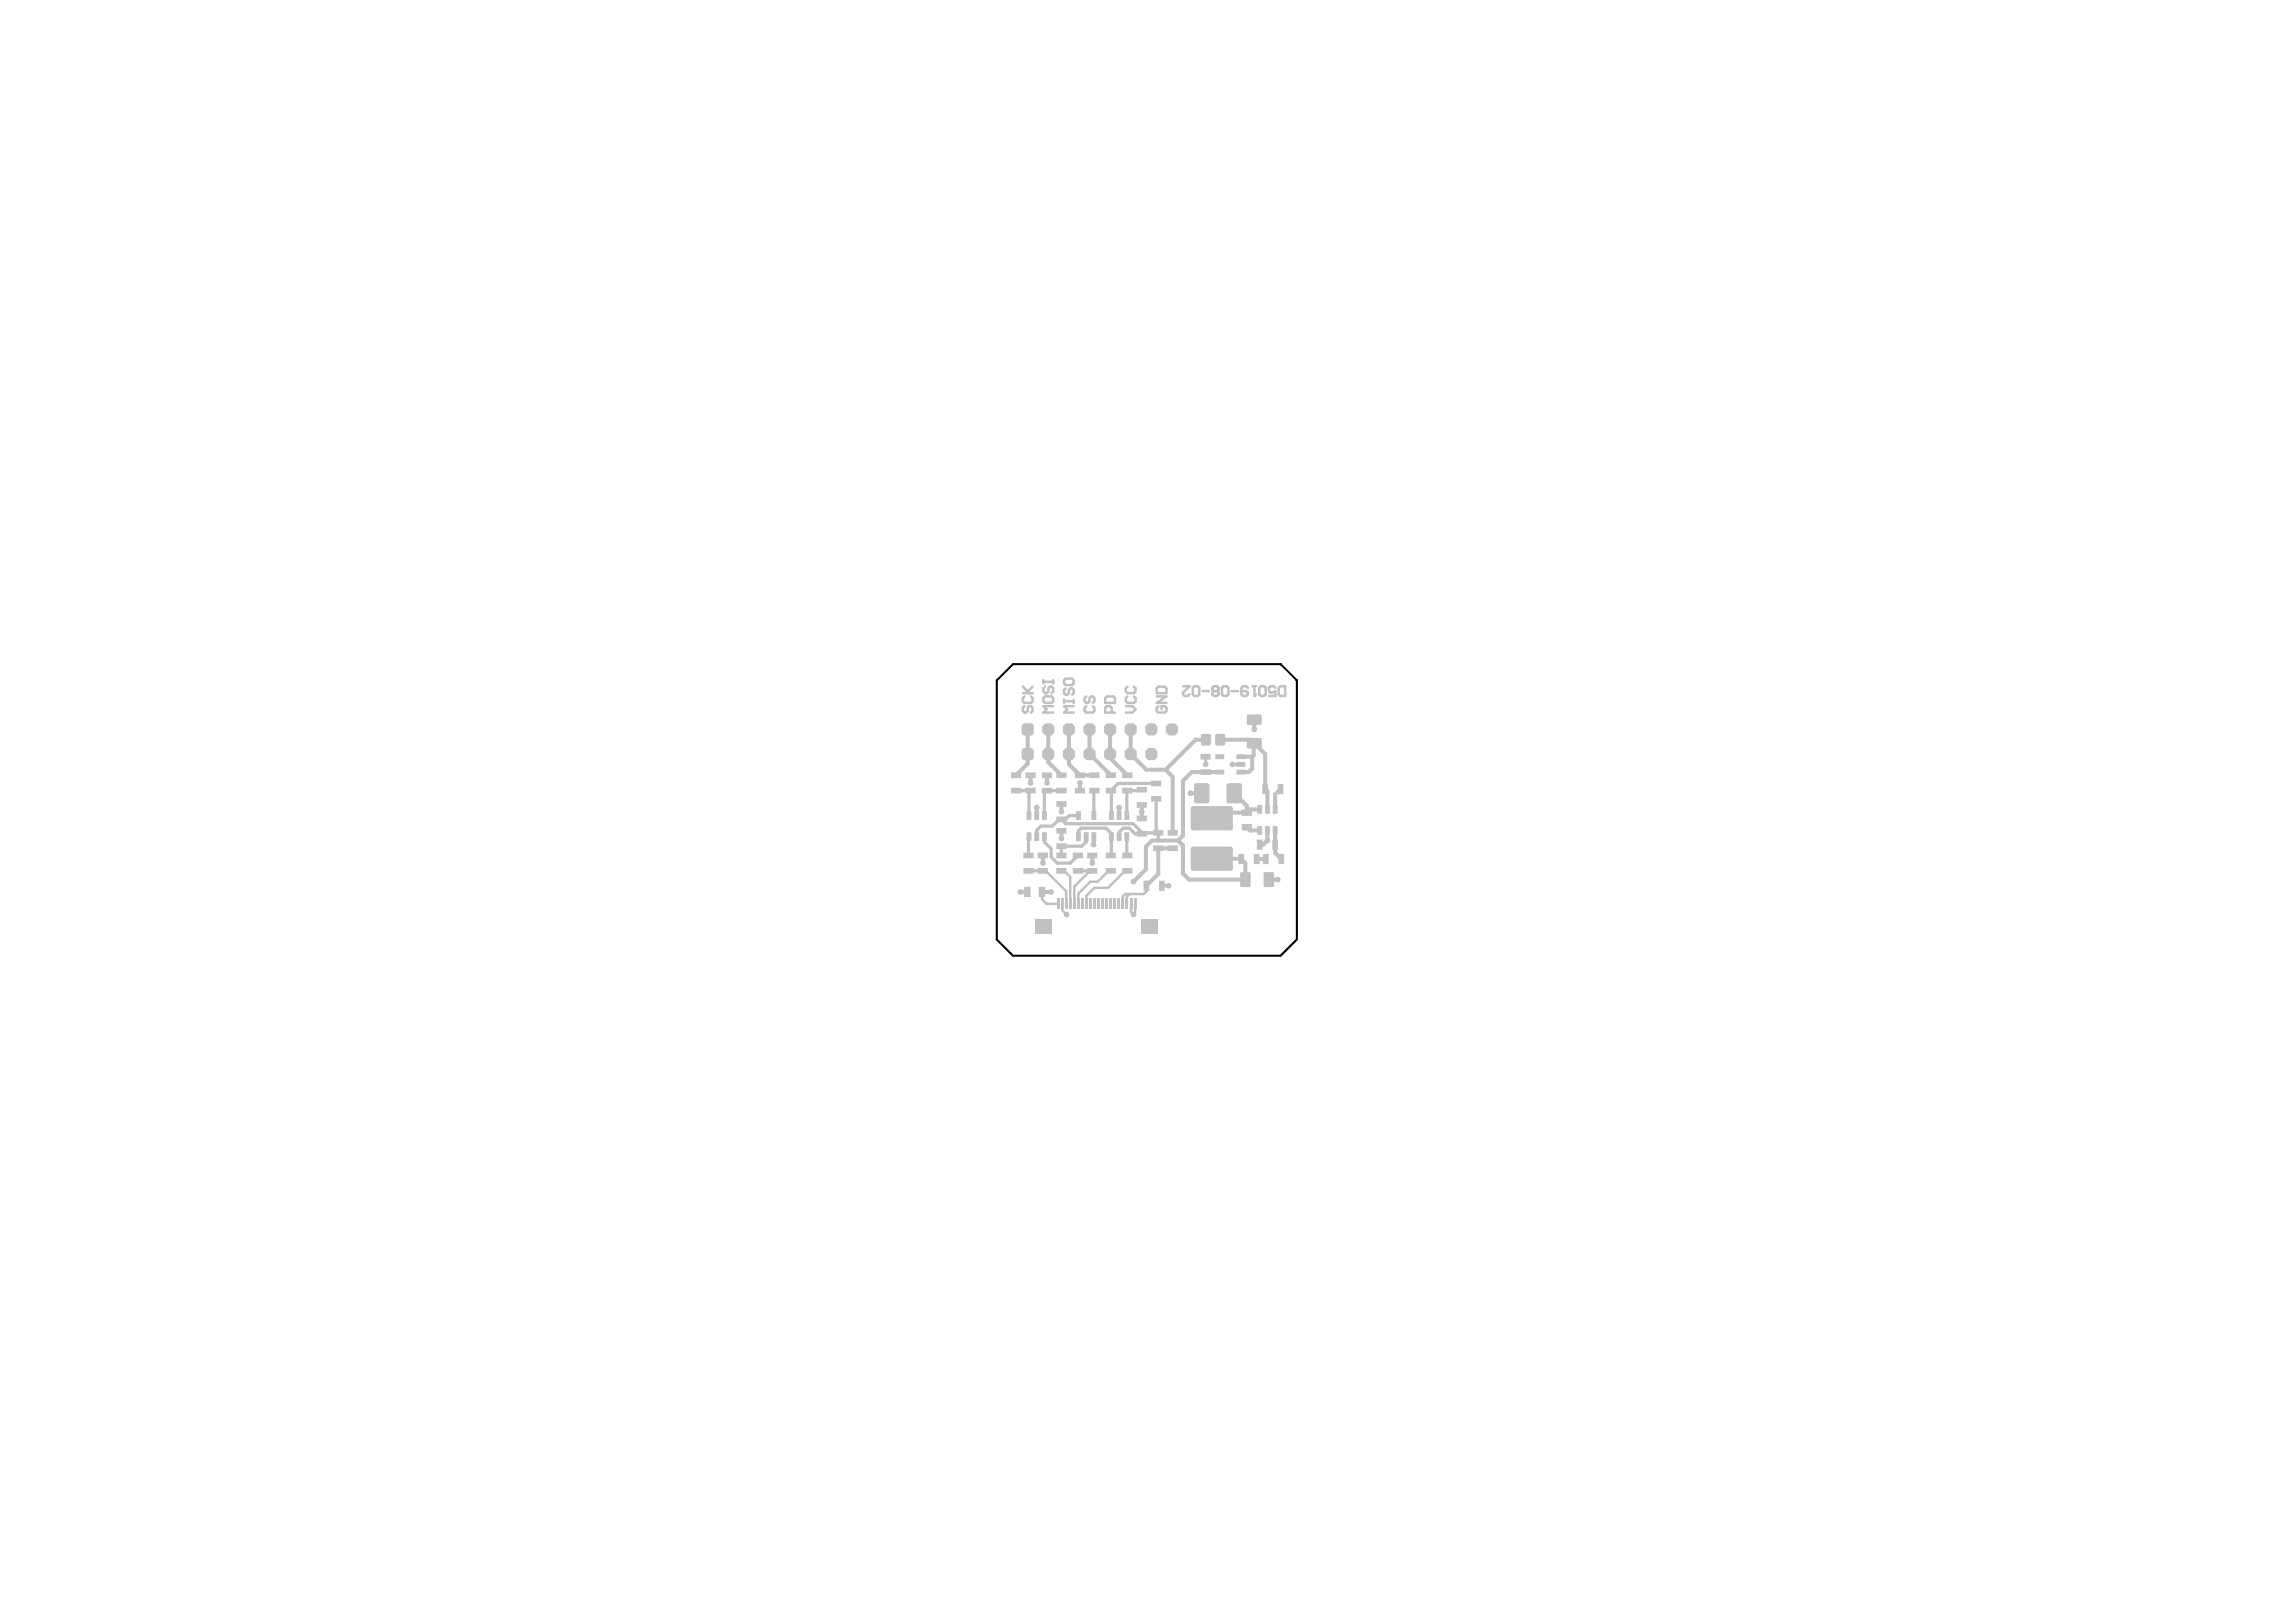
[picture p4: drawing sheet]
<svg xmlns="http://www.w3.org/2000/svg" width="297mm" height="210mm" viewBox="0 0 297 210" stroke-linecap="round" stroke-linejoin="round" font-family="sans-serif">
<path d="M129 88l2.1-2.1h34.6l2.1 2.1v33.6l-2.1 2.1h-34.6l-2.1-2.1z" fill="none" stroke="#000" stroke-width=".27"/>
<path d="M134.8 115.4v1l.6 .6h1.5M134.9 112.7h.4M141.1 114.1h.9" fill="none" stroke="#c0c0c0" stroke-width=".31"/>
<g fill="none" stroke="#c0c0c0" stroke-width=".52">
<path d="M133 94.4v4.4l-1.5 1.5M135.6 94.4v4.2l1.7 1.7M138.3 94.4v4.5l1.4 1.4h1.9M140.9 94.4v3.2l2.8 2.7M143.6 94.4v3.7l2.2 2.2M146.3 94.4v3.2l2 2h2.5l.9 .9v7.3M154.7 95.7h.8M156 99.9h-1.8l-1.2 1.2v7l-.6 .7 .6 .6v3.6l.8 .8h7.3v-2.1M157.9 95.7h3.9l1.9 1.9v4.5M160.5 97.9h1.5M162 99.5l-.5 .4h-1M132 115.4h.9"/>
<path d="M133.3 100.3v1M134.1 104.5v1M134.8 115.4h1.2M134.9 110.7v1M135.5 100.3v1M137.3 104v1M137.3 107.5v1M139.7 101.3v1M141.3 110.7v1M141.5 109.3h.1M141.5 108.2v.1M144.8 104.5v1"/>
<path d="M147.7 104.2v1.7M155.5 102.6v.1M159.7 102.7l1.6 1.6v.9M160.5 111.1l.1 .1M165 109.3v1.1l.8 .8"/>
</g>
<path d="M156 97.9v1M138.3 105.5l-.5 .5M147.7 102.2l-.1 .1h-1.8M149.6 103.4v4.4" fill="none" stroke="#c0c0c0" stroke-width=".42"/>
<circle cx="135.5" cy="102.3" r=".21" fill="#c0c0c0"/>
<path d="M137.3 102.3h-1.8l-.4 .3v2.9" fill="none" stroke="#c0c0c0" stroke-width=".42"/>
<circle cx="133.3" cy="102.3" r=".21" fill="#c0c0c0"/>
<g fill="none" stroke="#c0c0c0" stroke-width=".42">
<path d="M131.5 102.3h1.8l-.2 .2v3M134.1 107.4v.9M137.4 106.2l.5 .4h8.7l1.1 1.1v.2M137.8 106h-.8l-.8 .9h-1.5M138.3 105.5h1.2M139.5 112.7h1.8M139.9 107.2l-.4 .3v.8M140.5 108.3v.6l-.5 .6h-2.7M141.6 102.3l-.1 .1v3.1M143.1 107.2l.7 .7v.4M145.8 102.3v.1v3.1M147.7 107.9l.1-.1h2v1"/>
<path d="M147.7 107.9h-.9l-.7-.7h-.8l-.5 .5v.6M149.6 101.4h-5l-.9 .9 .1 .1v3.1"/>
</g>
<path d="M143.7 112.7h-.3l-1.4 1.4M145.5 112.7l-2.2 2.2" fill="none" stroke="#c0c0c0" stroke-width=".31"/>
<path d="M141.5 108.3v1" fill="none" stroke="#c0c0c0" stroke-width=".52"/>
<circle cx="133.1" cy="112.7" r=".21" fill="#c0c0c0"/>
<path d="M133.1 112.7h1.8M135.1 109l.9 .8v1.1l.8 .8h1.7l1-1M137.3 109.5v1.2M143.8 108.8v1.8l-.1 .1M145.8 108.8v1.8v.1" fill="none" stroke="#c0c0c0" stroke-width=".42"/>
<path d="M141.3 112.7h-.3l-2 2" fill="none" stroke="#c0c0c0" stroke-width=".31"/>
<circle cx="139.5" cy="112.7" r=".16" fill="#c0c0c0"/>
<path d="M159.4 98.9h1.1M133.1 108.3v2.4M134.7 106.9l-.6 .5M135.1 108.3v.7M139.9 107.2h3.2M150.3 114.6h.9" fill="none" stroke="#c0c0c0" stroke-width=".42"/>
<g fill="none" stroke="#c0c0c0" stroke-width=".31">
<path d="M132.3 89.7h1.3M132.3 88.9l.9 .8M132.5 91.4l-.2 .2v.4l.2 .2h.2l.3-.2v-.4l.2-.2h.2l.2 .2v.4l-.2 .2M132.5 90.1l-.2 .2v.5l.2 .2h.9l.2-.2v-.5l-.2-.2M133.6 88.9l-.6 .6M135 90.3l.2-.2h.8l.2 .2v.5l-.2 .2h-.8l-.2-.2zM135 88v.4M135 88.2h1.2M135.2 88.9l-.2 .2v.4l.2 .2h.2l.2-.2v-.4l.2-.2h.2l.2 .2v.4l-.2 .2M136.2 91.4h-1.2l.4 .4-.4 .4h1.2M136.2 88v.4M137.7 88l.2-.2h.8l.2 .2v.4l-.2 .3h-.8l-.2-.3z"/>
<path d="M137.7 90.5v.5M137.7 90.8h1.2M137.9 89.1l-.2 .2v.4l.2 .2h.2l.2-.2v-.4l.2-.2h.2l.2 .2v.4l-.2 .2M138.9 91.4h-1.2l.4 .4-.4 .4h1.2M138.9 90.5v.5M140.5 91.4l-.2 .2v.4l.2 .2h.9l.2-.2v-.4l-.2-.2M140.5 90.1l-.2 .2v.5l.2 .2h.2l.2-.2v-.5l.3-.2h.2l.2 .2v.5l-.2 .2M143 90.3l.2-.2h.8l.2 .2v.7h-1.2zM143.8 92.2v-.6l-.2-.2h-.4l-.2 .2v.6h1.2M145.7 91.4h.8l.4 .4-.4 .4h-.8M145.9 90.1l-.2 .2v.5l.2 .2h.8l.2-.2v-.5l-.2-.2M145.9 88.9l-.2 .2v.4l.2 .2h.8l.2-.2v-.4l-.2-.2"/>
<path d="M149.6 89.1l.3-.2h.8l.2 .2v.6h-1.3zM149.6 90.1h1.3l-1.3 .9h1.3M149.9 91.4l-.3 .2v.4l.3 .2h.8l.2-.2v-.4l-.2-.2h-.4v.4M135.3 112.7l2.6 2.6v1.7M137.3 112.7h.4l.8 .8v3.5M137.4 117v.8l.6 .6M139 114.7v2.3M141.1 114.1l-1.6 1.5v1.4M143.3 114.9h-1.7l-1 1v1.1M145.5 112.7h.3M146.1 115.7l-.3 .3v1M146.3 117v1l.3 .4 .3-.2v-1.2"/>
<path d="M148.3 114.6v.8l-.3 .3h-2.4l-.3 .3v1"/>
</g>
<g fill="none" stroke="#c0c0c0" stroke-width=".52">
<path d="M154.7 95.7l-3.9 3.9M156 99.9h1.8M162 97.9v1.6M162.3 96.2l-.1 .1v1.4l-.2 .2M162.3 93.1v1.3M151.7 109.8h-1.9v3.3l-1.5 1.5M152.4 108.8h-3.4l-.8 .8v2.9l-1.6 1.6M154 102.6h1.5M160.5 111.1l-3.7 .1M160.6 111.2l.5 .5M161.3 107.1l.4 .4h1.3M162.6 111.2h1.2"/>
<path d="M163 104.7h-1.3l-.4 .5h-3.8l-.7 .7M163.7 102.1l.3 .3v2.3M164 107.5v1.3l-.6 .5h-.4M164.2 113.8h1.1M165 107.5v1.8M165.7 102.1l-.7 .7v1.9"/>
</g>
<path d="M162.1 88.8h.4M162.3 88.8v1.3M162.9 89l.2-.2h.4l.2 .2v.9l-.2 .2h-.4l-.2-.2zM165 89l-.2-.2h-.4l-.2 .2v.4l.2 .2h.2l.4-.2v.7h-.8M165.4 89l.2-.2h.7v1.3h-.7l-.2-.2z" fill="none" stroke="#c0c0c0" stroke-width=".32"/>
<circle cx="162.3" cy="90.1" r=".16" fill="#c0c0c0"/>
<path d="M153.1 88.8h.8l-.8 .8v.3l.2 .2h.4l.2-.2M154.3 89l.2-.2h.4l.2 .2v.9l-.2 .2h-.4l-.2-.2zM155.6 89.4h.8M157 89.4l-.2-.2v-.2l.2-.2h.5l.2 .2v.2l-.2 .2M157 89.4l-.2 .2v.3l.2 .2h.5l.2-.2v-.3l-.2-.2M157 89.4h.5M158.1 89l.2-.2h.4l.2 .2v.9l-.2 .2h-.4l-.2-.2zM159.3 89.4h.9M161.4 89l-.2-.2h-.4l-.2 .2v.9l.2 .2h.4l.2-.2v-.3l-.2-.2h-.6M162.5 89.9l-.2 .2" fill="none" stroke="#c0c0c0" stroke-width=".32"/>
<g fill="#c0c0c0">
<path d="M147.1 101.8v.1z"/>
<path d="M133.9 100h.1z"/>
<path d="M136 100h.1z"/>
<path d="M140.3 100h.1z"/>
<path d="M160.6 104.8h.1z"/>
<path d="M160.6 106.7h.1z"/>
<path d="M156.6 100.2v.1z"/>
<path d="M156.6 98.2v.1z"/>
<path d="M148.6 114h.1z"/>
<path d="M147.9 114h.1z"/>
<path d="M150.6 114h.1z"/>
<path d="M149.9 114h.1z"/>
<path d="M132 100h.1z"/>
<path d="M148.9 103.7h.1z"/>
<path d="M150.2 101.7v.1z"/>
<path d="M144.3 100h.1z"/>
<path d="M146.4 100h.1z"/>
<path d="M147.1 103.8v.1z"/>
<path d="M142.2 102.6v.1z"/>
<path d="M142.2 100.6v.1z"/>
<path d="M149.2 108.1h.1z"/>
<path d="M149.2 110.1h.1z"/>
<path d="M166 102.7v.1z"/>
<path d="M164 102.7v.1z"/>
<path d="M160.9 111.7v.1z"/>
<path d="M162.9 111.7v.1z"/>
<path d="M164.1 111.7v.1z"/>
<path d="M166.1 111.7v.1z"/>
<path d="M165.3 109.9v.1z"/>
<path d="M163.3 109.9v.1z"/>
<path d="M151.1 107.4v.1z"/>
<path d="M151.1 109.4v.1z"/>
<path d="M140.2 108.8h.1z"/>
<path d="M140.8 107.7v.1z"/>
<path d="M139.2 106.1h.1z"/>
<path d="M161.1 97.6v.1z"/>
<path d="M161.1 99.6v.1z"/>
<path d="M141.2 106.1h.1z"/>
<path d="M158.3 99.6l.1 .1z"/>
<path d="M157.2 100.2h.1z"/>
<path d="M158.3 97.6l.1 .1z"/>
<path d="M157.2 98.2h.1z"/>
<path d="M161.1 98.6v.1z"/>
<path d="M141.2 108.8h.1z"/>
<path d="M141.8 107.7v.1z"/>
<path d="M139.2 108.8h.1z"/>
<path d="M139.8 107.7v.1z"/>
<path d="M137.9 100h.1z"/>
<path d="M137.9 105.7h.1z"/>
<path d="M136.7 103.7v.1z"/>
<path d="M133.3 93.6v.4zM133.3 93.6l.4 .2v.2h-.4z"/>
<path d="M132.2 94h.4zM132.2 93.8l.4-.2v.4h-.4z"/>
<path d="M132.6 94.8v.4zM132.2 94.8h.4v.4l-.4-.2z"/>
<path d="M133.3 94.8h.4zM133.3 94.8h.4v.2l-.4 .2z"/>
<path d="M133.3 96.8v.4zM133.3 96.8l.4 .2v.2h-.4z"/>
<path d="M132.2 97.2h.4zM132.2 97l.4-.2v.4h-.4z"/>
<path d="M132.6 98v.4zM132.2 98h.4v.4l-.4-.2z"/>
<path d="M133.3 98h.4zM133.3 98h.4v.2l-.4 .2z"/>
<path d="M154 104.6h.4zM154.1 104.5l.3-.2v.3h-.4z"/>
<path d="M154.4 107.1v.4zM154 107.1h.4v.4l-.3-.2z"/>
<path d="M159.2 107.1h.3zM159.2 107.1h.3v.2l-.3 .2z"/>
<path d="M159.2 104.3v.3zM159.2 104.3l.3 .2v.1h-.3z"/>
<path d="M154 109.9h.4zM154.1 109.7l.3-.1v.3h-.4z"/>
<path d="M154.4 112.4v.3zM154 112.4h.4v.3h-.2z"/>
<path d="M159.2 112.4h.3zM159.2 112.4h.3l-.2 .3h-.1z"/>
<path d="M159.2 109.6v.3zM159.2 109.6h.1l.2 .3h-.3z"/>
<path d="M163 95.5v.2zM163 95.5l.2 .2h-.2z"/>
<path d="M161.3 95.7h.2zM161.4 95.6l.1-.1v.2h-.2z"/>
<path d="M161.5 96.7v.2zM161.3 96.7h.2v.2z"/>
<path d="M163 96.7h.2zM163 96.7h.2l-.2 .2z"/>
<path d="M163 92.5v.2zM163 92.5l.2 .2h-.2z"/>
<path d="M161.3 92.7h.2zM161.4 92.5h.1v.2h-.2z"/>
<path d="M161.5 93.6v.2zM161.3 93.6h.2v.2z"/>
<path d="M163 93.6h.2zM163 93.6h.2l-.2 .2z"/>
<path d="M159 103.7v.3zM158.7 103.7h.3v.3l-.2-.1z"/>
<path d="M160.4 103.7h.3zM160.4 103.7h.3l-.2 .2-.1 .1z"/>
<path d="M160.4 101.3v.3zM160.4 101.3l.1 .1 .2 .2h-.3z"/>
<path d="M158.7 101.6h.3zM158.7 101.5l.3-.2v.3h-.3z"/>
<path d="M154.8 103.7v.3zM154.5 103.7h.3v.3l-.3-.2z"/>
<path d="M156.2 103.7h.3zM156.2 103.7h.3l-.1 .1-.2 .2z"/>
<path d="M156.2 101.3v.3zM156.2 101.3l.1 .1 .2 .2h-.3z"/>
<path d="M154.5 101.6h.3zM154.5 101.5l.3-.2v.3h-.3z"/>
<path d="M133.9 101.9v.1zM133.9 101.9l.1 .1z"/>
<path d="M132.7 102.6v.1zM132.7 102.6v.1z"/>
<path d="M133.9 102.6h.1zM133.9 102.6h.1l-.1 .1z"/>
<path d="M132 101.9v.1zM132 101.9l.1 .1z"/>
<path d="M130.8 102h.1zM130.8 102h.1z"/>
<path d="M130.9 102.6v.1zM130.8 102.6l.1 .1z"/>
<path d="M132 102.6h.1zM132 102.6h.1l-.1 .1z"/>
<path d="M133.3 105v.1zM133.3 105l.1 .1h-.1z"/>
<path d="M132.8 105.1h.2zM132.9 105h.1v.1h-.2z"/>
<path d="M133 106v.1zM132.8 106h.2v.1z"/>
<path d="M133.3 106h.1zM133.3 106h.1l-.1 .1z"/>
<path d="M133.6 110.3v.1zM133.6 110.3l.1 .1z"/>
<path d="M132.4 110.4h.1zM132.4 110.4h.1z"/>
<path d="M132.5 111v.1zM132.4 111l.1 .1z"/>
<path d="M133.6 111h.1zM133.6 111h.1l-.1 .1z"/>
<path d="M133.3 107.7v.2zM133.3 107.7l.1 .2h-.1z"/>
<path d="M132.8 107.9h.2zM132.9 107.7h.1v.2h-.2z"/>
<path d="M133 108.7v.1zM132.8 108.7h.2v.1z"/>
<path d="M133.3 108.7h.1zM133.3 108.7h.1l-.1 .1z"/>
<path d="M135.3 105v.1zM135.3 105l.1 .1h-.1z"/>
<path d="M134.8 105.1h.2zM134.8 105h.2v.1h-.2z"/>
<path d="M135 106v.1zM134.8 106h.2v.1z"/>
<path d="M135.3 106h.1zM135.3 106h.1l-.1 .1z"/>
<path d="M146.4 101.9v.1zM146.4 101.9l.1 .1z"/>
<path d="M145.2 102h.1zM145.2 102h.1z"/>
<path d="M145.3 102.6v.1zM145.2 102.6l.1 .1z"/>
<path d="M146.4 102.6h.1zM146.4 102.6h.1l-.1 .1z"/>
<path d="M147.1 102.5v.1zM147.1 102.5v.1z"/>
<path d="M148.3 102.5h.1zM148.3 102.5h.1l-.1 .1z"/>
<path d="M148.3 101.8v.1zM148.3 101.8l.1 .1z"/>
<path d="M141.9 110.3v.1zM141.9 110.3l.1 .1z"/>
<path d="M140.7 111v.1zM140.7 111v.1z"/>
<path d="M141.9 111h.1zM141.9 111h.1l-.1 .1z"/>
<path d="M141.9 112.3v.1zM141.9 112.3l.1 .1z"/>
<path d="M140.7 113v.1zM140.7 113v.1z"/>
<path d="M141.9 113h.1zM141.9 113h.1l-.1 .1z"/>
<path d="M135.5 110.3v.1zM135.5 110.3l.1 .1z"/>
<path d="M134.3 111v.1zM134.3 111v.1z"/>
<path d="M135.5 111h.1zM135.5 111h.1l-.1 .1z"/>
<path d="M135.5 112.3v.1zM135.5 112.3l.1 .1z"/>
<path d="M134.3 113v.1zM134.3 113v.1z"/>
<path d="M135.5 113h.1zM135.5 113h.1l-.1 .1z"/>
<path d="M132.7 100.6v.1zM132.7 100.6v.1z"/>
<path d="M133.9 100.6h.1zM133.9 100.6h.1l-.1 .1z"/>
<path d="M134.8 100h.1zM134.8 100h.1z"/>
<path d="M134.9 100.6v.1zM134.8 100.6l.1 .1z"/>
<path d="M136 100.6h.1zM136 100.6h.1l-.1 .1z"/>
<path d="M136 101.9v.1zM136 101.9l.1 .1z"/>
<path d="M134.8 102h.1zM134.8 102h.1z"/>
<path d="M134.9 102.6v.1zM134.8 102.6l.1 .1z"/>
<path d="M136 102.6h.1zM136 102.6h.1l-.1 .1z"/>
<path d="M148.3 105.5v.1zM148.3 105.5l.1 .1z"/>
<path d="M147.1 106.2v.1zM147.1 106.2v.1z"/>
<path d="M148.3 106.2h.1zM148.3 106.2h.1l-.1 .1z"/>
<path d="M148.3 107.5v.1zM148.3 107.5l.1 .1z"/>
<path d="M147.1 108.2v.1zM147.1 108.2v.1z"/>
<path d="M148.3 108.2h.1zM148.3 108.2h.1l-.1 .1z"/>
<path d="M134.4 114.9h.1zM134.4 114.8l.1 .1z"/>
<path d="M134.5 116v.1zM134.4 116l.1 .1z"/>
<path d="M135.1 116h.1zM135.1 116h.1l-.1 .1z"/>
<path d="M135.1 114.8v.1zM135.1 114.8l.1 .1z"/>
<path d="M132.5 114.9h.1zM132.5 114.8l.1 .1z"/>
<path d="M132.6 116v.1zM132.5 116l.1 .1z"/>
<path d="M133.2 116h.1zM133.2 116h.1l-.1 .1z"/>
<path d="M133.2 114.8v.1zM133.2 114.8l.1 .1z"/>
<path d="M137.9 107.1v.1zM137.9 107.1l.1 .1z"/>
<path d="M136.7 107.8v.1zM136.7 107.8v.1z"/>
<path d="M137.9 107.8h.1zM137.9 107.8h.1l-.1 .1z"/>
<path d="M137.9 109.1v.1zM137.9 109.1l.1 .1z"/>
<path d="M136.7 109.8v.1zM136.7 109.8v.1z"/>
<path d="M137.9 109.8h.1zM137.9 109.8h.1l-.1 .1z"/>
<path d="M139.1 102.6v.1zM139.1 102.6v.1z"/>
<path d="M140.3 102.6h.1zM140.3 102.6h.1l-.1 .1z"/>
<path d="M140.3 101.9v.1zM140.3 101.9l.1 .1z"/>
<path d="M139.1 100.6v.1zM139.1 100.6v.1z"/>
<path d="M140.3 100.6h.1zM140.3 100.6h.1l-.1 .1z"/>
<path d="M160.7 105.5v.1zM160.6 105.5l.1 .1z"/>
<path d="M161.9 105.5h.1zM161.9 105.5h.1l-.1 .1z"/>
<path d="M161.9 104.7v.1zM161.9 104.7l.1 .1z"/>
<path d="M160.7 107.4v.1zM160.6 107.4l.1 .1z"/>
<path d="M161.9 107.4h.1zM161.9 107.4h.1l-.1 .1z"/>
<path d="M161.9 106.6v.1zM161.9 106.6l.1 .1z"/>
<path d="M164.6 114.6h.2zM164.6 114.6h.2l-.2 .2z"/>
<path d="M164.6 112.9v.2zM164.6 112.9l.2 .2h-.2z"/>
<path d="M163.5 113.1h.2zM163.5 112.9h.2v.2h-.2z"/>
<path d="M163.7 114.6v.2zM163.5 114.6h.2v.2z"/>
<path d="M161.6 114.6h.2zM161.6 114.6h.2l-.2 .2z"/>
<path d="M161.6 112.9v.2zM161.6 112.9l.2 .2h-.2z"/>
<path d="M160.4 113.1h.2zM160.5 112.9h.1v.2h-.2z"/>
<path d="M160.6 114.6v.2zM160.4 114.6h.2v.2z"/>
<path d="M155.3 99.6h.1zM155.3 99.6h.1z"/>
<path d="M155.4 100.2v.1zM155.3 100.2l.1 .1z"/>
<path d="M155.3 97.6h.1zM155.3 97.6h.1z"/>
<path d="M155.4 98.2v.1zM155.3 98.2l.1 .1z"/>
<path d="M148.6 115.2h.1zM148.6 115.2h.1l-.1 .1z"/>
<path d="M148 115.2v.1zM147.9 115.2l.1 .1z"/>
<path d="M150.6 115.2h.1zM150.6 115.2h.1l-.1 .1z"/>
<path d="M150 115.2v.1zM149.9 115.2l.1 .1z"/>
<path d="M130.8 100h.1zM130.8 100h.1z"/>
<path d="M130.9 100.6v.1zM130.8 100.6l.1 .1z"/>
<path d="M132 100.6h.1zM132 100.6h.1l-.1 .1z"/>
<path d="M133.6 112.3v.1zM133.6 112.3l.1 .1z"/>
<path d="M132.4 112.4h.1zM132.4 112.4h.1z"/>
<path d="M132.5 113v.1zM132.4 113l.1 .1z"/>
<path d="M133.6 113h.1zM133.6 113h.1l-.1 .1z"/>
<path d="M150.2 103v.1zM150.2 103v.1z"/>
<path d="M148.9 103.1h.1zM148.9 103l.1 .1z"/>
<path d="M150.2 101v.1zM150.2 101v.1z"/>
<path d="M148.9 101.1h.1zM148.9 101l.1 .1z"/>
<path d="M149 101.7v.1zM148.9 101.7l.1 .1z"/>
<path d="M144.3 101.9v.1zM144.3 101.9l.1 .1z"/>
<path d="M143.1 102.6v.1zM143.1 102.6v.1z"/>
<path d="M144.3 102.6h.1zM144.3 102.6h.1l-.1 .1z"/>
<path d="M143.1 100.6v.1zM143.1 100.6v.1z"/>
<path d="M144.3 100.6h.1zM144.3 100.6h.1l-.1 .1z"/>
<path d="M144.3 112.3v.1zM144.3 112.3l.1 .1z"/>
<path d="M143.1 113v.1zM143.1 113v.1z"/>
<path d="M144.3 113h.1zM144.3 113h.1l-.1 .1z"/>
<path d="M144.3 110.3v.1zM144.3 110.3l.1 .1z"/>
<path d="M143.1 111v.1zM143.1 111v.1z"/>
<path d="M144.3 111h.1zM144.3 111h.1l-.1 .1z"/>
<path d="M145.2 100h.1zM145.2 100h.1z"/>
<path d="M145.3 100.6v.1zM145.2 100.6l.1 .1z"/>
<path d="M146.4 100.6h.1zM146.4 100.6h.1l-.1 .1z"/>
<path d="M146.4 112.3v.1zM146.4 112.3l.1 .1z"/>
<path d="M145.2 112.4h.1zM145.2 112.4h.1z"/>
<path d="M145.3 113v.1zM145.2 113l.1 .1z"/>
<path d="M146.4 113h.1zM146.4 113h.1l-.1 .1z"/>
<path d="M146.4 110.3v.1zM146.4 110.3l.1 .1z"/>
<path d="M145.2 110.4h.1zM145.2 110.4h.1z"/>
<path d="M145.3 111v.1zM145.2 111l.1 .1z"/>
<path d="M146.4 111h.1zM146.4 111h.1l-.1 .1z"/>
<path d="M148.3 104.5h.1zM148.3 104.5h.1h-.1z"/>
<path d="M148.3 103.8v.1zM148.3 103.8l.1 .1z"/>
<path d="M137.9 112.3v.1zM137.9 112.3l.1 .1z"/>
<path d="M136.7 113v.1zM136.7 113v.1z"/>
<path d="M137.9 113h.1zM137.9 113h.1l-.1 .1z"/>
<path d="M137.9 110.3v.1zM137.9 110.3l.1 .1z"/>
<path d="M136.7 111v.1zM136.7 111v.1z"/>
<path d="M137.9 111h.1zM137.9 111h.1l-.1 .1z"/>
<path d="M142.2 101.9v.1zM142.2 101.9v.1z"/>
<path d="M140.9 102h.1zM140.9 102h.1z"/>
<path d="M141 102.6v.1zM140.9 102.6l.1 .1z"/>
<path d="M140.9 100h.1zM140.9 100h.1z"/>
<path d="M141 100.6v.1zM140.9 100.6l.1 .1z"/>
<path d="M150.4 107.4v.1zM150.4 107.4l.1 .1z"/>
<path d="M149.2 107.5h.1zM149.2 107.4l.1 .1z"/>
<path d="M150.4 108.1h.1zM150.4 108.1h.1h-.1z"/>
<path d="M150.4 109.4v.1zM150.4 109.4l.1 .1z"/>
<path d="M149.2 109.5h.1zM149.2 109.4l.1 .1z"/>
<path d="M150.4 110.1h.1zM150.4 110.1h.1h-.1z"/>
<path d="M165.3 101.5h.1zM165.3 101.5h.1z"/>
<path d="M165.4 102.7v.1zM165.3 102.7l.1 .1z"/>
<path d="M163.3 101.5h.1zM163.3 101.5h.1z"/>
<path d="M163.4 102.7v.1zM163.3 102.7l.1 .1z"/>
<path d="M160.9 110.5v.1zM160.9 110.5v.1z"/>
<path d="M160.2 110.6h.1zM160.2 110.5l.1 .1z"/>
<path d="M160.3 111.7v.1zM160.2 111.7l.1 .1z"/>
<path d="M162.9 110.5v.1zM162.9 110.5v.1z"/>
<path d="M162.2 110.6h.1zM162.2 110.5l.1 .1z"/>
<path d="M162.3 111.7v.1zM162.2 111.7l.1 .1z"/>
<path d="M164.1 110.5v.1zM164.1 110.5v.1z"/>
<path d="M163.4 110.6h.1zM163.4 110.5l.1 .1z"/>
<path d="M163.5 111.7v.1zM163.4 111.7l.1 .1z"/>
<path d="M166.1 110.5v.1zM166.1 110.5v.1z"/>
<path d="M165.4 110.6h.1zM165.4 110.5l.1 .1z"/>
<path d="M165.5 111.7v.1zM165.4 111.7l.1 .1z"/>
<path d="M164.6 108.7h.1zM164.6 108.7h.1z"/>
<path d="M164.7 109.9v.1zM164.6 109.9l.1 .1z"/>
<path d="M165.3 108.6v.1zM165.3 108.6v.1z"/>
<path d="M162.6 108.7h.1zM162.6 108.7h.1z"/>
<path d="M162.7 109.9v.1zM162.6 109.9l.1 .1z"/>
<path d="M163.3 108.6v.1zM163.3 108.6v.1z"/>
<path d="M152.3 107.4v.1zM152.3 107.4l.1 .1z"/>
<path d="M152.3 108.1h.1zM152.3 108.1h.1h-.1z"/>
<path d="M152.3 109.4v.1zM152.3 109.4l.1 .1z"/>
<path d="M152.3 110.1h.1zM152.3 110.1h.1h-.1z"/>
<path d="M143.9 107.7v.2zM143.9 107.7l.2 .2h-.2z"/>
<path d="M143.5 107.9h.1zM143.5 107.7h.1v.2h-.1z"/>
<path d="M143.6 108.7v.1zM143.5 108.7h.1v.1z"/>
<path d="M143.9 108.7h.2zM143.9 108.7h.2l-.2 .1z"/>
<path d="M162.8 107.9v.1zM162.7 107.9h.1v.1z"/>
<path d="M163.1 107.9h.2zM163.1 107.9h.2l-.2 .1z"/>
<path d="M163.1 106.9v.2zM163.1 106.9l.2 .2h-.2z"/>
<path d="M162.7 107.1h.1zM162.7 106.9h.1v.2h-.1z"/>
<path d="M162.8 105.2v.1zM162.7 105.2h.1v.1z"/>
<path d="M163.1 105.2h.2zM163.1 105.2h.2l-.2 .1z"/>
<path d="M163.1 104.2v.1zM163.1 104.2l.2 .1h-.2z"/>
<path d="M162.7 104.3h.1zM162.7 104.2h.1v.1h-.1z"/>
<path d="M163.8 105.2v.1zM163.7 105.2h.1v.1z"/>
<path d="M164.1 105.2h.2zM164.1 105.2h.2l-.2 .1z"/>
<path d="M164.1 104.2v.1zM164.1 104.2l.2 .1h-.2z"/>
<path d="M163.7 104.3h.1zM163.7 104.2h.1v.1h-.1z"/>
<path d="M157.2 95.2h.3zM157.2 95.1l.3-.1v.2h-.3z"/>
<path d="M157.5 96.2v.3zM157.2 96.2h.3v.3h-.2z"/>
<path d="M158.3 96.2h.2zM158.3 96.2h.2v.2l-.2 .1z"/>
<path d="M158.3 95v.2zM158.3 95h.1l.1 .2h-.2z"/>
<path d="M164.8 105.2v.1zM164.7 105.2h.1v.1z"/>
<path d="M165.1 105.2h.2zM165.1 105.2h.2l-.2 .1z"/>
<path d="M165.1 104.2v.1zM165.1 104.2l.2 .1h-.2z"/>
<path d="M164.7 104.3h.1zM164.7 104.2h.1v.1h-.1z"/>
<path d="M164.8 107.9v.1zM164.7 107.9h.1v.1z"/>
<path d="M165.1 107.9h.2zM165.1 107.9h.2l-.2 .1z"/>
<path d="M165.1 106.9v.2zM165.1 106.9l.2 .2h-.2z"/>
<path d="M164.7 107.1h.1zM164.7 106.9h.1v.2h-.1z"/>
<path d="M137.9 101.9v.1zM137.9 101.9l.1 .1z"/>
<path d="M136.7 102.6v.1zM136.7 102.6v.1z"/>
<path d="M137.9 102.6h.1zM137.9 102.6h.1l-.1 .1z"/>
<path d="M145.9 105v.1zM145.9 105l.2 .1h-.2z"/>
<path d="M145.5 105.1h.1zM145.5 105h.1v.1h-.1z"/>
<path d="M145.6 106v.1zM145.5 106h.1v.1z"/>
<path d="M145.9 106h.2zM145.9 106h.2l-.2 .1z"/>
<path d="M145.9 107.7v.2zM145.9 107.7l.2 .2h-.2z"/>
<path d="M145.5 107.9h.1zM145.5 107.7h.1v.2h-.1z"/>
<path d="M145.6 108.7v.1zM145.5 108.7h.1v.1z"/>
<path d="M145.9 108.7h.2zM145.9 108.7h.2l-.2 .1z"/>
<path d="M155.4 95.2h.2zM155.4 95.1l.2-.1v.2h-.2z"/>
<path d="M155.6 96.2v.3zM155.4 96.2h.2v.3l-.2-.1z"/>
<path d="M156.4 96.2h.3zM156.4 96.2h.3l-.2 .3h-.1z"/>
<path d="M156.4 95v.2zM156.4 95h.1l.2 .2h-.3z"/>
<path d="M135.3 107.7v.2zM135.3 107.7l.1 .2h-.1z"/>
<path d="M134.8 107.9h.2zM134.8 107.7h.2v.2h-.2z"/>
<path d="M135 108.7v.1zM134.8 108.7h.2v.1z"/>
<path d="M135.3 108.7h.1zM135.3 108.7h.1l-.1 .1z"/>
<path d="M134.3 107.7v.2zM134.3 107.7l.1 .2h-.1z"/>
<path d="M133.8 107.9h.2zM133.9 107.7h.1v.2h-.2z"/>
<path d="M134 108.7v.1zM133.8 108.7h.2v.1z"/>
<path d="M134.3 108.7h.1zM134.3 108.7h.1l-.1 .1z"/>
<path d="M134.3 105v.1zM134.3 105l.1 .1h-.1z"/>
<path d="M133.8 105.1h.2zM133.9 105h.1v.1h-.2z"/>
<path d="M134 106v.1zM133.8 106h.2v.1z"/>
<path d="M134.3 106h.1zM134.3 106h.1l-.1 .1z"/>
<path d="M163.8 107.9v.1zM163.7 107.9h.1v.1z"/>
<path d="M164.1 107.9h.2zM164.1 107.9h.2l-.2 .1z"/>
<path d="M164.1 106.9v.2zM164.1 106.9l.2 .2h-.2z"/>
<path d="M163.7 107.1h.1zM163.7 106.9h.1v.2h-.1z"/>
<path d="M144.9 107.7v.2zM144.9 107.7l.2 .2h-.2z"/>
<path d="M144.5 107.9h.1zM144.5 107.7h.1v.2h-.1z"/>
<path d="M144.6 108.7v.1zM144.5 108.7h.1v.1z"/>
<path d="M144.9 108.7h.2zM144.9 108.7h.2l-.2 .1z"/>
<path d="M143.9 105v.1zM143.9 105l.2 .1h-.2z"/>
<path d="M143.5 105.1h.1zM143.5 105h.1v.1h-.1z"/>
<path d="M143.6 106v.1zM143.5 106h.1v.1z"/>
<path d="M143.9 106h.2zM143.9 106h.2l-.2 .1z"/>
<path d="M144.9 105v.1zM144.9 105l.2 .1h-.2z"/>
<path d="M144.5 105.1h.1zM144.5 105h.1v.1h-.1z"/>
<path d="M144.6 106v.1zM144.5 106h.1v.1z"/>
<path d="M144.9 106h.2zM144.9 106h.2l-.2 .1z"/>
<path d="M140 110.3v.1zM140 110.3l.1 .1z"/>
<path d="M138.8 110.4h.1zM138.8 110.4h.1z"/>
<path d="M138.9 111v.1zM138.8 111l.1 .1z"/>
<path d="M140 111h.1zM140 111h.1l-.1 .1z"/>
<path d="M140 112.3v.1zM140 112.3l.1 .1z"/>
<path d="M138.8 112.4h.1zM138.8 112.4h.1z"/>
<path d="M138.9 113v.1zM138.8 113l.1 .1z"/>
<path d="M140 113h.1zM140 113h.1l-.1 .1z"/>
<path d="M136.7 100.6v.1zM136.7 100.6v.1z"/>
<path d="M137.9 100.6h.1zM137.9 100.6h.1l-.1 .1z"/>
<path d="M136.7 106.3v.1zM136.7 106.3v.1z"/>
<path d="M137.9 106.3h.1zM137.9 106.3h.1l-.1 .1z"/>
<path d="M137.9 103.7v.1zM137.9 103.7l.1 .1z"/>
<path d="M136.7 104.3v.1zM136.7 104.3v.1z"/>
<path d="M137.9 104.3h.1zM137.9 104.3h.1l-.1 .1z"/>
<circle cx="154" cy="102.6" r=".37"/>
<circle cx="137.3" cy="105" r=".37"/>
<circle cx="136" cy="115.4" r=".37"/>
<circle cx="147.7" cy="105" r=".37"/>
<circle cx="134.1" cy="104.5" r=".37"/>
<circle cx="156" cy="98.9" r=".37"/>
<circle cx="162.3" cy="94.4" r=".37"/>
<circle cx="159.4" cy="98.9" r=".37"/>
<circle cx="146.6" cy="114.1" r=".37"/>
<circle cx="151.2" cy="114.6" r=".37"/>
<circle cx="137.3" cy="108.5" r=".37"/>
<circle cx="144.8" cy="104.5" r=".37"/>
<circle cx="139.7" cy="101.3" r=".37"/>
<circle cx="132" cy="115.4" r=".37"/>
<circle cx="134.9" cy="111.7" r=".37"/>
<circle cx="133.3" cy="101.3" r=".37"/>
<circle cx="135.5" cy="101.3" r=".37"/>
<circle cx="165.3" cy="113.8" r=".37"/>
<circle cx="141.5" cy="109.3" r=".37"/>
<circle cx="164" cy="108.8" r=".37"/>
<circle cx="141.3" cy="111.7" r=".37"/>
<circle cx="138" cy="118.4" r=".37"/>
<circle cx="146.6" cy="118.4" r=".37"/>
</g>
<g fill="#c0c0c0">
<path d="M132.2 94l.4-.4h.7l.4 .4v.8l-.4 .4h-.7l-.4-.4z" fill-rule="evenodd"/>
<path d="M140.2 94l.4-.4h.7l.4 .4v.8l-.4 .4h-.7l-.4-.4z" fill-rule="evenodd"/>
<path d="M137.5 94l.4-.4h.8l.4 .4v.8l-.4 .4h-.8l-.4-.4z" fill-rule="evenodd"/>
<path d="M142.8 94l.4-.4h.8l.4 .4v.8l-.4 .4h-.8l-.4-.4z" fill-rule="evenodd"/>
<path d="M148.2 94l.4-.4h.7l.4 .4v.8l-.4 .4h-.7l-.4-.4z" fill-rule="evenodd"/>
<path d="M145.5 94l.4-.4h.8l.4 .4v.8l-.4 .4h-.8l-.4-.4z" fill-rule="evenodd"/>
<path d="M134.8 94l.4-.4h.8l.4 .4v.8l-.4 .4h-.8l-.4-.4z" fill-rule="evenodd"/>
<path d="M145.5 97.2l.4-.4h.8l.4 .4v.8l-.4 .4h-.8l-.4-.4z" fill-rule="evenodd"/>
<path d="M150.8 94l.4-.4h.8l.4 .4v.8l-.4 .4h-.8l-.4-.4z" fill-rule="evenodd"/>
<path d="M132.2 97.2l.4-.4h.7l.4 .4v.8l-.4 .4h-.7l-.4-.4z" fill-rule="evenodd"/>
<path d="M137.5 97.2l.4-.4h.8l.4 .4v.8l-.4 .4h-.8l-.4-.4z" fill-rule="evenodd"/>
<path d="M140.2 97.2l.4-.4h.7l.4 .4v.8l-.4 .4h-.7l-.4-.4z" fill-rule="evenodd"/>
<path d="M142.8 97.2l.4-.4h.8l.4 .4v.8l-.4 .4h-.8l-.4-.4z" fill-rule="evenodd"/>
<path d="M134.8 97.2l.4-.4h.8l.4 .4v.8l-.4 .4h-.8l-.4-.4z" fill-rule="evenodd"/>
<path d="M148.2 97.2l.4-.4h.7l.4 .4v.8l-.4 .4h-.7l-.4-.4z" fill-rule="evenodd"/>
<path d="M154 104.6l.4-.3h4.8l.3 .3v2.5l-.3 .4h-4.8l-.4-.4z" fill-rule="evenodd"/>
<path d="M154 109.9l.4-.3h4.8l.3 .3v2.5l-.3 .3h-4.8l-.4-.3z" fill-rule="evenodd"/>
<path d="M161.5 95.5h1.5l.2 .2v1l-.2 .2h-1.5l-.2-.2v-1z" fill-rule="evenodd"/>
<path d="M161.5 92.5h1.5l.2 .2v.9l-.2 .2h-1.5l-.2-.2v-.9z" fill-rule="evenodd"/>
<path d="M158.7 101.6l.3-.3h1.4l.3 .3v2.1l-.3 .3h-1.4l-.3-.3z" fill-rule="evenodd"/>
<path d="M154.5 101.6l.3-.3h1.4l.3 .3v2.1l-.3 .3h-1.4l-.3-.3z" fill-rule="evenodd"/>
<path d="M132.7 102v-.1h1.2l.1 .1v.6l-.1 .1h-1.2v-.1z" fill-rule="evenodd"/>
<path d="M130.8 102l.1-.1h1.1l.1 .1v.6l-.1 .1h-1.1l-.1-.1z" fill-rule="evenodd"/>
<path d="M132.8 105.1l.2-.1h.3l.1 .1v.9l-.1 .1h-.3l-.2-.1z" fill-rule="evenodd"/>
<path d="M132.4 110.4l.1-.1h1.1l.1 .1v.6l-.1 .1h-1.1l-.1-.1z" fill-rule="evenodd"/>
<path d="M132.8 107.9l.2-.2h.3l.1 .2v.8l-.1 .1h-.3l-.2-.1z" fill-rule="evenodd"/>
<path d="M134.8 105.1l.2-.1h.3l.1 .1v.9l-.1 .1h-.3l-.2-.1z" fill-rule="evenodd"/>
<path d="M145.2 102l.1-.1h1.1l.1 .1v.6l-.1 .1h-1.1l-.1-.1z" fill-rule="evenodd"/>
<path d="M147.1 101.9v-.1h1.2l.1 .1v.6l-.1 .1h-1.2v-.1z" fill-rule="evenodd"/>
<path d="M140.7 110.4v-.1h1.2l.1 .1v.6l-.1 .1h-1.2v-.1z" fill-rule="evenodd"/>
<path d="M140.7 112.4v-.1h1.2l.1 .1v.6l-.1 .1h-1.2v-.1z" fill-rule="evenodd"/>
<path d="M134.3 110.4v-.1h1.2l.1 .1v.6l-.1 .1h-1.2v-.1z" fill-rule="evenodd"/>
<path d="M134.3 112.4v-.1h1.2l.1 .1v.6l-.1 .1h-1.2v-.1z" fill-rule="evenodd"/>
<path d="M132.7 100h1.2h.1v.6l-.1 .1h-1.2v-.1z" fill-rule="evenodd"/>
<path d="M134.8 100h.1h1.1h.1v.6l-.1 .1h-1.1l-.1-.1z" fill-rule="evenodd"/>
<path d="M134.8 102l.1-.1h1.1l.1 .1v.6l-.1 .1h-1.1l-.1-.1z" fill-rule="evenodd"/>
<path d="M147.1 105.6v-.1h1.2l.1 .1v.6l-.1 .1h-1.2v-.1z" fill-rule="evenodd"/>
<path d="M147.1 107.6v-.1h1.2l.1 .1v.6l-.1 .1h-1.2v-.1z" fill-rule="evenodd"/>
<path d="M134.4 114.9l.1-.1h.6l.1 .1v1.1l-.1 .1h-.6l-.1-.1z" fill-rule="evenodd"/>
<path d="M132.5 114.9l.1-.1h.6l.1 .1v1.1l-.1 .1h-.6l-.1-.1z" fill-rule="evenodd"/>
<path d="M136.7 107.2v-.1h1.2l.1 .1v.6l-.1 .1h-1.2v-.1z" fill-rule="evenodd"/>
<path d="M136.7 109.2v-.1h1.2l.1 .1v.6l-.1 .1h-1.2v-.1z" fill-rule="evenodd"/>
<path d="M139.1 102v-.1h1.2l.1 .1v.6l-.1 .1h-1.2v-.1z" fill-rule="evenodd"/>
<path d="M139.1 100h1.2h.1v.6l-.1 .1h-1.2v-.1z" fill-rule="evenodd"/>
<path d="M160.6 104.8l.1-.1h1.2l.1 .1v.7l-.1 .1h-1.2l-.1-.1z" fill-rule="evenodd"/>
<path d="M160.6 106.7l.1-.1h1.2l.1 .1v.7l-.1 .1h-1.2l-.1-.1z" fill-rule="evenodd"/>
<path d="M163.5 113.1l.2-.2h.9l.2 .2v1.5l-.2 .2h-.9l-.2-.2z" fill-rule="evenodd"/>
<path d="M160.4 113.1l.2-.2h1l.2 .2v1.5l-.2 .2h-1l-.2-.2z" fill-rule="evenodd"/>
<path d="M155.3 99.6h.1h1.2v.6v.1h-1.2l-.1-.1z" fill-rule="evenodd"/>
<path d="M155.3 97.6h.1h1.2v.6v.1h-1.2l-.1-.1z" fill-rule="evenodd"/>
<path d="M147.9 114h.1h.6h.1v1.2l-.1 .1-.7-.1z" fill-rule="evenodd"/>
<path d="M149.9 114h.1h.6h.1v1.2l-.1 .1-.7-.1z" fill-rule="evenodd"/>
<path d="M130.8 100h.1h1.1h.1v.6l-.1 .1h-1.1l-.1-.1z" fill-rule="evenodd"/>
<path d="M132.4 112.4l.1-.1h1.1l.1 .1v.6l-.1 .1h-1.1l-.1-.1z" fill-rule="evenodd"/>
<path d="M148.9 103.1l.1-.1h1.2v.1v.6h-1.2h-.1z" fill-rule="evenodd"/>
<path d="M148.9 101.1l.1-.1h1.2v.1v.6v.1h-1.2l-.1-.1z" fill-rule="evenodd"/>
<path d="M143.1 102v-.1h1.2l.1 .1v.6l-.1 .1h-1.2v-.1z" fill-rule="evenodd"/>
<path d="M143.1 100h1.2h.1v.6l-.1 .1h-1.2v-.1z" fill-rule="evenodd"/>
<path d="M143.1 112.4v-.1h1.2l.1 .1v.6l-.1 .1h-1.2v-.1z" fill-rule="evenodd"/>
<path d="M143.1 110.4v-.1h1.2l.1 .1v.6l-.1 .1h-1.2v-.1z" fill-rule="evenodd"/>
<path d="M145.2 100h.1h1.1h.1v.6l-.1 .1h-1.1l-.1-.1z" fill-rule="evenodd"/>
<path d="M145.2 112.4l.1-.1h1.1l.1 .1v.6l-.1 .1h-1.1l-.1-.1z" fill-rule="evenodd"/>
<path d="M145.2 110.4l.1-.1h1.1l.1 .1v.6l-.1 .1h-1.1l-.1-.1z" fill-rule="evenodd"/>
<path d="M147.1 103.9v-.1h1.2l.1 .1v.6h-.1h-1.2z" fill-rule="evenodd"/>
<path d="M136.7 112.4v-.1h1.2l.1 .1v.6l-.1 .1h-1.2v-.1z" fill-rule="evenodd"/>
<path d="M136.7 110.4v-.1h1.2l.1 .1v.6l-.1 .1h-1.2v-.1z" fill-rule="evenodd"/>
<path d="M140.9 102l.1-.1h1.2v.1v.6v.1h-1.2l-.1-.1z" fill-rule="evenodd"/>
<path d="M140.9 100h.1h1.2v.6v.1h-1.2l-.1-.1z" fill-rule="evenodd"/>
<path d="M149.2 107.5l.1-.1h1.1l.1 .1v.6h-.1h-1.1h-.1z" fill-rule="evenodd"/>
<path d="M149.2 109.5l.1-.1h1.1l.1 .1v.6h-.1h-1.1h-.1z" fill-rule="evenodd"/>
<path d="M165.3 101.5h.1h.6v1.2v.1l-.7-.1z" fill-rule="evenodd"/>
<path d="M163.3 101.5h.1h.6v1.2v.1l-.7-.1z" fill-rule="evenodd"/>
<path d="M160.2 110.6l.1-.1h.6v.1v1.1v.1l-.7-.1z" fill-rule="evenodd"/>
<path d="M162.2 110.6l.1-.1h.6v.1v1.1v.1l-.7-.1z" fill-rule="evenodd"/>
<path d="M163.4 110.6l.1-.1h.6v.1v1.1v.1l-.7-.1z" fill-rule="evenodd"/>
<path d="M165.4 110.6l.1-.1h.6v.1v1.1v.1l-.7-.1z" fill-rule="evenodd"/>
<path d="M164.6 108.7l.1-.1h.6v.1v1.2v.1l-.7-.1z" fill-rule="evenodd"/>
<path d="M162.6 108.7l.1-.1h.6v.1v1.2v.1l-.7-.1z" fill-rule="evenodd"/>
<path d="M151.1 107.5v-.1h1.2l.1 .1v.6h-.1h-1.2z" fill-rule="evenodd"/>
<path d="M151.1 109.5v-.1h1.2l.1 .1v.6h-.1h-1.2z" fill-rule="evenodd"/>
<path d="M143.5 107.9l.1-.2h.3l.2 .2v.8l-.2 .1h-.3l-.1-.1z" fill-rule="evenodd"/>
<path d="M140.2 107.8h.6v1h-.6z" fill-rule="evenodd"/>
<path d="M139.3 105h.5v1.1h-.6z" fill-rule="evenodd"/>
<path d="M162.7 107.1l.1-.2h.3l.2 .2v.8l-.2 .1h-.3l-.1-.1z" fill-rule="evenodd"/>
<path d="M162.7 104.3l.1-.1h.3l.2 .1v.9l-.2 .1h-.3l-.1-.1z" fill-rule="evenodd"/>
<path d="M163.7 104.3l.1-.1h.3l.2 .1v.9l-.2 .1h-.3l-.1-.1z" fill-rule="evenodd"/>
<path d="M157.2 95.2l.3-.2h.8l.2 .2v1l-.2 .3h-.8l-.3-.3z" fill-rule="evenodd"/>
<path d="M160 97.7l1.1-.1v.6h-1.1z" fill-rule="evenodd"/>
<path d="M160 99.7l1.1-.1v.6h-1.1z" fill-rule="evenodd"/>
<path d="M145.6 116.3h.4v1.4h-.4z" fill-rule="evenodd"/>
<path d="M145.1 116.3h.3v1.4h-.3z" fill-rule="evenodd"/>
<path d="M141.2 105h.6v1.1h-.6z" fill-rule="evenodd"/>
<path d="M164.7 104.3l.1-.1h.3l.2 .1v.9l-.2 .1h-.3l-.1-.1z" fill-rule="evenodd"/>
<path d="M164.7 107.1l.1-.2h.3l.2 .2v.8l-.2 .1h-.3l-.1-.1z" fill-rule="evenodd"/>
<path d="M136.7 102v-.1h1.2l.1 .1v.6l-.1 .1h-1.2v-.1z" fill-rule="evenodd"/>
<path d="M145.5 105.1l.1-.1h.3l.2 .1v.9l-.2 .1h-.3l-.1-.1z" fill-rule="evenodd"/>
<path d="M145.5 107.9l.1-.2h.3l.2 .2v.8l-.2 .1h-.3l-.1-.1z" fill-rule="evenodd"/>
<path d="M157.2 99.7l1.1-.1 .1 .6h-1.1z" fill-rule="evenodd"/>
<path d="M157.2 97.7l1.1-.1 .1 .6h-1.1z" fill-rule="evenodd"/>
<path d="M160 98.7l1.1-.1v.6h-1.1z" fill-rule="evenodd"/>
<path d="M144.6 116.3h.3v1.4h-.3z" fill-rule="evenodd"/>
<path d="M144.1 116.3h.3v1.4h-.3z" fill-rule="evenodd"/>
<path d="M143.5 116.3h.4v1.4h-.4z" fill-rule="evenodd"/>
<path d="M143 116.3h.3v1.4h-.3z" fill-rule="evenodd"/>
<path d="M142.5 116.3h.3v1.4h-.3z" fill-rule="evenodd"/>
<path d="M142 116.3h.3v1.4h-.3z" fill-rule="evenodd"/>
<path d="M141.4 116.3h.4v1.4h-.4z" fill-rule="evenodd"/>
<path d="M139.9 116.3h.3v1.4h-.3z" fill-rule="evenodd"/>
<path d="M139.3 116.3h.4v1.4h-.4z" fill-rule="evenodd"/>
<path d="M133.9 118.9h2.1v1.9h-2.1z" fill-rule="evenodd"/>
<path d="M138.8 116.3h.3v1.4h-.3z" fill-rule="evenodd"/>
<path d="M138.3 116.3h.3v1.4h-.3z" fill-rule="evenodd"/>
<path d="M137.8 116.3h.3v1.4h-.3z" fill-rule="evenodd"/>
<path d="M137.3 116.3h.3v1.4h-.3z" fill-rule="evenodd"/>
<path d="M136.7 116.3h.3v1.4h-.3z" fill-rule="evenodd"/>
<path d="M140.4 116.3h.3v1.4h-.3z" fill-rule="evenodd"/>
<path d="M140.9 116.3h.3v1.4h-.3z" fill-rule="evenodd"/>
<path d="M146.2 116.3h.3v1.4h-.3z" fill-rule="evenodd"/>
<path d="M146.7 116.3h.3v1.4h-.3z" fill-rule="evenodd"/>
<path d="M147.7 118.9h2.1v1.9h-2.1z" fill-rule="evenodd"/>
<path d="M155.4 95.2l.2-.2h.8l.3 .2v1l-.3 .3h-.8l-.2-.3z" fill-rule="evenodd"/>
<path d="M134.8 107.9l.2-.2h.3l.1 .2v.8l-.1 .1h-.3l-.2-.1z" fill-rule="evenodd"/>
<path d="M133.8 107.9l.2-.2h.3l.1 .2v.8l-.1 .1h-.3l-.2-.1z" fill-rule="evenodd"/>
<path d="M133.8 105.1l.2-.1h.3l.1 .1v.9l-.1 .1h-.3l-.2-.1z" fill-rule="evenodd"/>
<path d="M163.7 107.1l.1-.2h.3l.2 .2v.8l-.2 .1h-.3l-.1-.1z" fill-rule="evenodd"/>
<path d="M141.2 107.8h.6v1h-.6z" fill-rule="evenodd"/>
<path d="M139.2 107.8h.6v1h-.6z" fill-rule="evenodd"/>
<path d="M144.5 107.9l.1-.2h.3l.2 .2v.8l-.2 .1h-.3l-.1-.1z" fill-rule="evenodd"/>
<path d="M143.5 105.1l.1-.1h.3l.2 .1v.9l-.2 .1h-.3l-.1-.1z" fill-rule="evenodd"/>
<path d="M144.5 105.1l.1-.1h.3l.2 .1v.9l-.2 .1h-.3l-.1-.1z" fill-rule="evenodd"/>
<path d="M138.8 110.4l.1-.1h1.1l.1 .1v.6l-.1 .1h-1.1l-.1-.1z" fill-rule="evenodd"/>
<path d="M138.8 112.4l.1-.1h1.1l.1 .1v.6l-.1 .1h-1.1l-.1-.1z" fill-rule="evenodd"/>
<path d="M136.7 100h1.2h.1v.6l-.1 .1h-1.2v-.1z" fill-rule="evenodd"/>
<path d="M136.7 105.7h1.2h.1v.6l-.1 .1h-1.2v-.1z" fill-rule="evenodd"/>
<path d="M136.7 103.8v-.1h1.2l.1 .1v.5l-.1 .1h-1.2v-.1z" fill-rule="evenodd"/>
</g>
</svg>
